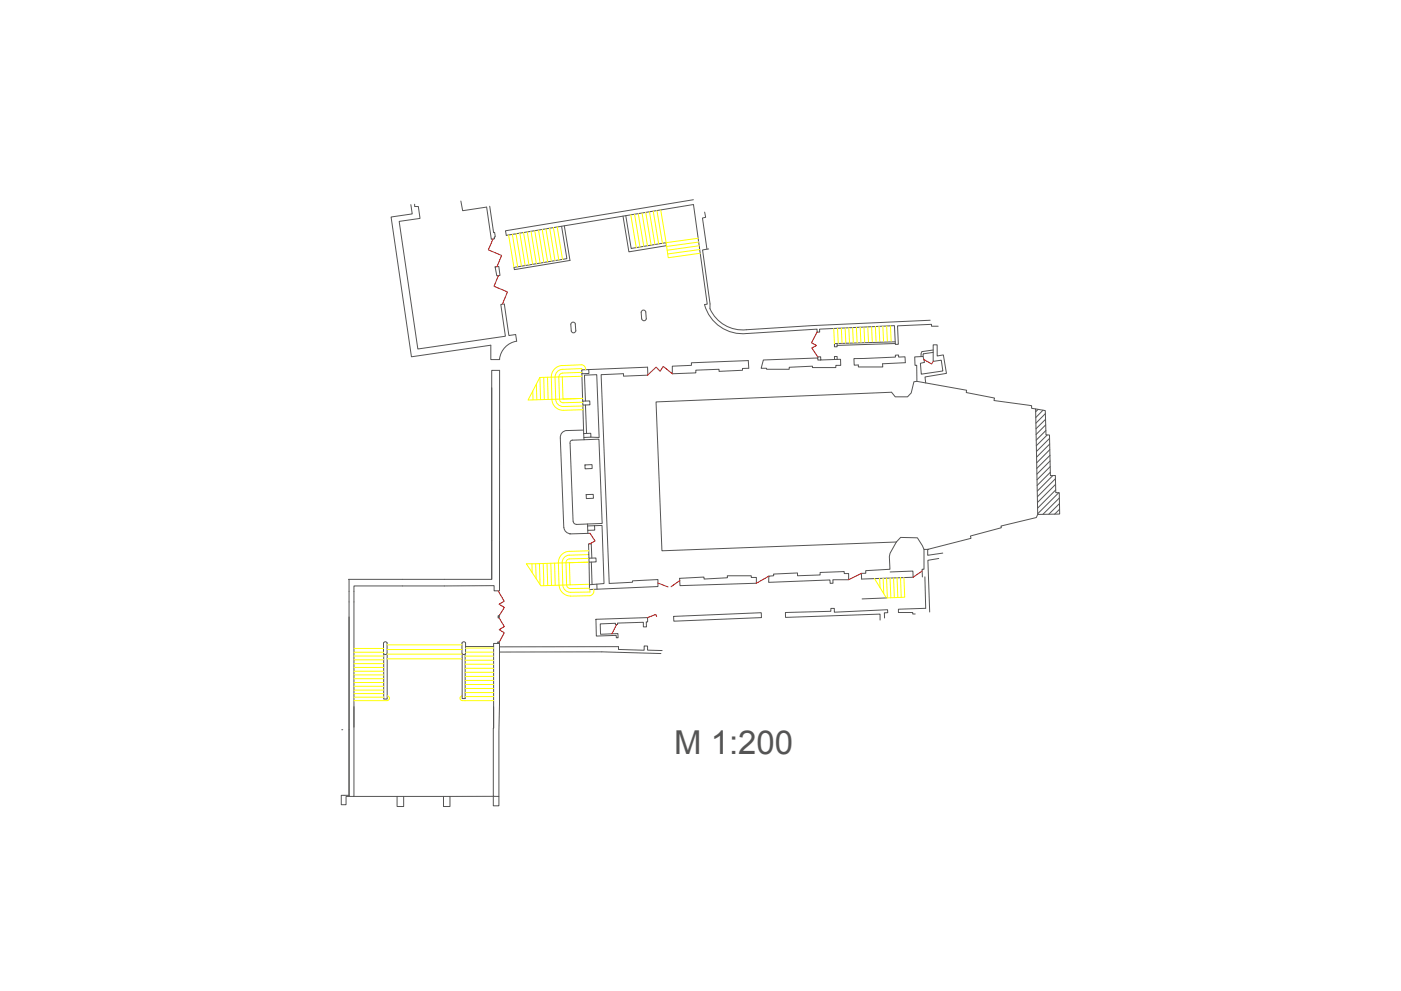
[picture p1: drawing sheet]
<svg xmlns="http://www.w3.org/2000/svg" width="594mm" height="420mm" viewBox="0 0 594 420" stroke-linecap="round" stroke-linejoin="round" font-family="sans-serif">
<defs><g id="words">
<text font-size="14" fill="#545454" x="285.8" y="319.5">M 1:200</text>
</g></defs>
<g fill="none" stroke="#545454" stroke-width=".42">
<path d="M175.8 86.6v1h1.6l.7 5-8.8 1.3 7.9 54.1 37.1-5.4-1.9-13.5 1.4-.3 2 13.5 2.9-.5 .4 2.9a8.6 8.6 0 0 0-7.2 7.8h-3.8v-6.1l-33.6 4.9-8.7-59.3 9-1.3-.6-3.9M195.4 85.2l.8 4.1 10.1-1.5 2 13.6 1.4-.2-.1-.7 .4-.1-.3-1.9-.4 .1-1.6-11.2M239.3 95.7l2.4 14.7-23.6 3.9-.2-.9 22.5-3.7-2.3-13.8M265.4 91.5l2.2 13.8 14.9-2.4 .1 1.3-15.9 2.6-2.5-15.2M294 84.7l-79.7 13.1 .4 2 79.4-13.1 5.8 42.3-1.2 .1a16.7 16.7 0 0 0 18 12.3l29.8-1.9v1.3h1.1l-.1-1.3 31.8-1.4 .4 7.9h1.2l-.3-7.9 14.4-.6v.8h2.8M298.8 89.9l.4 2.2-1.3 .3 1.9 13.3M209.9 113.2l1.6-.2 .5 3.8-1.3 .1zM300.5 105.6l-2.6 .4 3.2 22.8M242 137.6l.2 2.7M243.9 137.4l.3 2.7a.99 .99 0 0 1-.9 1 .99 .99 0 0 1-1.1-.8M244 137.4a.99 .99 0 0 0-1-.8 .99 .99 0 0 0-1 .9M272.2 131.8l.6-.3 .9 .4 .4 3.1a1.01 1.01 0 0 1-.9 1 1.01 1.01 0 0 1-1.1-.8l-.2-2.8z"/>
<path d="M301.1 128.9a7.3 7.3 0 0 0 2.1 5.5 15.1 15.1 0 0 0 13.3 5.4l27.6-1.7 50.3-2.3M246.7 156.8l3-.1v1.6l-3 .2zM246.7 158.5l.4 11.6M249.7 156.7l24.9-1 .1 3.4-10.3 .4v-1.1l-9.5 .4 3.4 88.6 9.9-.5v-.6l10.8-.6v3l-29 1.3v-2.1l6.1-.5-.8-24.6-6.2 .2 .1 1.8h3l-.1-1.9M259.1 158.7h.1M292.9 154.9l-7.8 .4v3.2l10-.4-.1-1.2 9.9-.3v.9l9.9-.5v-.8l2.7-.1-.2-3.2-24.1 .9v1.1M346.8 151.8v.9l1.2-.1v-1.3h-1.2v.5l-23.1 .8-.9 3.5h2.2v.5h9.7v-.9l9.8-.4v.5h9.9v-.9h2.1l-.1-2.6-8.4 .3M355 152.4v-1.3h-1.2l.1 1.3M355 145.6v.8M362.1 152l17.6-.6v-.8l1.3-.1 .1 .9 2.7-.1 .1 2.5-9.7 .4 .1 1.4h-10.3v-.9l-1.8 .1zM379.6 144.9l-25.8 .8v1.3h1.2v-.6l24.7-.8M390.6 150.1l-.1 1.1"/>
<path d="M391.6 149.9l-.2 1.2M395.7 148.4l-4.7 .6-.4 1M395.7 149.4l-4.1 .6M208.5 164.4v81.2M247.1 170.1l3-.1 .1 1.6-3 .2zM247.2 171.8l.3 12M248.3 170l-.5-10.9 5.2-.3 1.1 26.7-3.5-.2M248.3 171.7l.4 12.1M388.8 161.7l-.1-6.8h-.7l-.1-3.6 3.5-.2 .6 2.5-1.7 .4 .4 4.6 9.1-1.3-.7-4.6-3.4 .5v-7h1.7v4.7l2.6-.4 1.3 7.8-9.1 1.5 .3 2.6M439.1 173.4l4.1 .7 .3 10.3h1.5l.4 17.2h2.1l.2 7.3h1.5l.1 9-9.3 .2M440.2 173.6l-1.1 1M442.3 173.9l-3.1 3.1"/>
<path d="M443.3 175.4l-4 4M443.4 177.8l-4.1 4M247.5 182.3l-7.2 .2a2.9 2.9 0 0 0-2.7 3.2l1.5 38M247.5 183.8l3-.1 .1 1.6-3 .2zM247.6 185.5v1l6.4-.3 1.4 35.7-11 .4M247.6 186.5l-4.9 .1-.6 .2-.4 .8 1.3 33.4M248 197.1l3.1-.1v1.6l-3 .2zM443.4 180.1l-4.1 4.1M443.5 182.5l-4.1 4.1M444 184.4l-4.6 4.6M445.1 185.9l-5.6 5.5M445.1 188.3l-5.5 5.5"/>
<path d="M445.1 190.6l-5.5 5.6M445.2 193.1l-5.6 5.5M445.3 195.4l-5.6 5.6M445.3 197.8l-5.6 5.6M248.6 209.7l3-.1v1.7l-3 .1zM445.4 200.3l-5.6 5.5M446.4 201.6l-6.5 6.6M447.6 203l-7.7 7.6M447.6 205.4l-7.7 7.6M447.6 207.7l-7.6 7.7M449 208.9l-9 8.9M449.2 211.1l-7 7"/>
<path d="M449.3 213.5l-4.6 4.5M449.3 215.9l-2.1 2.1M239.1 223.7l.4 1.1 .7 .9 1.7 .6M243.1 221l.5 1.1 .9 .2M249.1 222.1v.9M249.2 224.8l.1 1.3M249.8 238.4l.2 9.5M250.2 226.1l-8.7 .3M250.8 238.3l.3 9.5M251 236.6l-.3-6h-1.1l.2 7.8 3-.2-.1-1.6-3 .1M380.1 229.8l-99.4 3.7-2.5-63.1 99.9-4.1 1.5 1.9h5.2l1.6-1.6 1.1-4.7 1.3-.2 21.1 3.8-.2 .9 12 2.4-.2 1 15.9 2.2v1.1l1.7 .3 .9 44.7-.6 1.3-15 3.6 .2 .7-13.1 3.6 .2 .9-18.3 4.7M380.1 229.8l-2.7 4.8-.3 1.4 .3 5.4-10.3 .5v1.1l-1.8 .1 .1 2.4 21.8-.8-.1-2.6-9.6 .4"/>
<path d="M380.1 229.8l1.8-1.9 7.1 .1 2.8 4.9M393.4 232.9h.1M393.4 232.9v2.5l6.4-.9M393.4 232.9h-1.6v8.5h-.8l.1 3.2M398.1 236.8l-4.6 .7 .7 22M147.8 245.6h60.7v-88.6h3.4l-.1 93.5h-2.3v-2.2l-59.4 .1v89.3h-3.4v3.5h-2v-4h3.3M148 245.6v63.8M253.1 247.7l.1 2.1M288.1 245.2l10.4-.5v.8l10-.5-.1-.9h10.2v.7h2.1v2.5l-32.4 1zM326 244.3l2.1-.2-.1-.7 10.2-.5v1.2l9.6-.3-.1-1.1 10.3-.4v.9h1.8v2.6h-6.6v1.5h-1.2l-.1-1.4-26 1zM375.8 253.5l-10.2 .4M392.2 244.6l.3 13.3-11.5 .4v1.4h6v.6h1.1"/>
<path d="M148 261.6v76.1M162.7 277.4v19h1.5v-19M164.1 272.6v4.4M164.2 272.6a.83 .83 0 0 0-.8-.5 .83 .83 0 0 0-.8 .5v4.4a.83 .83 0 0 0 .8 .5 .83 .83 0 0 0 .8-.5M197.2 277.4v18.8h-1.2v-18.7M197.4 274.1h11.9v-1.3h2.5l-.2 64.9M197.4 272.6v4.4M197.4 272.6a.83 .83 0 0 0-.7-.5 .83 .83 0 0 0-.8 .5v4.4a.83 .83 0 0 0 .8 .5 .83 .83 0 0 0 .7-.5M209.3 274.1l.1 63.5-18.6 .1M211 272.2h.7v.6h-.7zM211.2 261.1h.5v.9h-.5zM211.8 274.2h50.5v1.2l10.8 .3v-1.8h1.5v1.7l6.2 .2"/>
<path d="M211.8 276.5l43.4-.1 25.1 .7M252.7 262.6l21.9-.8v1.9h-.6l.1 2.1h-1.3v-2l-11 .4 .1 .6h-.9v-.5l-6.5 .2 .1 4.4 7.4-.3 .1 1.8h-.8v-1l-8.4 .3zM285.6 261.3l37.2-1.5 .1 2-37.2 1.6zM375.1 262l-.1-2.2h1.4v-1.3l-22.6 1.1v-1.6h-1.5v1.2l-19.2 .5v2.1l40.1-1.4v2.5M150.1 299.6v8.7M209.3 299.6v9.1M144.9 309.4h.1M150.1 337.7h18.3M168.4 337.7h2.8v4.2h-2.8zM171.2 337.7h16.9M188.1 337.7h2.7v4.2h-2.7zM209.2 337.6l2.4 .1v3.9h-2.4z"/>
</g>
<g fill="none" stroke="#ff0" stroke-width=".42">
<path d="M215.7 99.6l2.2 13.8M217.3 99.4l2.2 13.7M218.8 99.1l2.3 13.7M220.4 98.9l2.3 13.7M222 98.6l2.3 13.7M223.6 98.3l2.3 13.8M225.2 98.1l2.2 13.7M226.8 97.8l2.2 13.8M228.4 97.6l2.2 13.7M229.9 97.3l2.3 13.7M231.5 97l2.3 13.8M233.1 96.7l2.2 13.8"/>
<path d="M234.7 96.5l2.3 13.8M236.3 96.2l2.2 13.8M267.5 91.1l2.3 13.9M269.1 90.8l2.3 13.9M270.7 90.6l2.3 13.9M272.3 90.3l2.2 13.9M273.8 90.1l2.3 13.8M275.4 89.8l2.3 13.9M277 89.5l2.3 13.9M278.6 89.3l2.3 13.9M280.2 89l2.3 13.9M282.5 102.9l.9 6.4 13.5-1.9"/>
<path d="M296 101l-13.5 1.9M296.3 102.6l-13.6 1.9M296.5 104.2l-13.6 1.9M296.7 105.8l-13.6 1.9M353.5 139.3l.3 6.4M355.1 139.2l.3 6.4M356.8 139.1l.3 6.5M358.4 139l.3 6.5M359.9 139l.3 6.4M361.5 138.9l.3 6.4M363.1 138.8l.3 6.5M364.8 138.7l.3 6.5"/>
<path d="M366.4 138.7l.3 6.4M368 138.6l.3 6.4M369.6 138.5l.3 6.5M371.2 138.4l.3 6.5M372.8 138.4l.3 6.4M374.4 138.3l.3 6.4M376 138.2l.3 6.5M377.6 138.1l.3 6.5M230.6 160l.2 9.4M232.2 159.9l.2 9.4M237 159.8l.3 9.4 .2 .9 1.3 .6 8.3-.2M238.4 156.6l8.2-.3 .1 .5"/>
<path d="M238.4 156.6l-1.9 .8-1 1.7 .1 10.2M246.6 154.7l-8.3 .3a4.8 4.8 0 0 0-4.5 4.9l.2 9.4a4.8 4.8 0 0 0 4.9 4.7l8.3-.3M246.6 154.6l1.3 .7 .4 1.4M246.7 157.9l-8.2 .3-1.2 .7-.3 .9M246.8 159.5l-8.4 .3M225.9 165.8l.1 3.7M227.4 162.9l.2 6.6M228.9 160l9.5-.2 .3 9.4 8.3-.3-23.1 .7zM229 160l.2 9.4M235.6 169.2a3.2 3.2 0 0 0 3.2 3.2l8.4-.3M225.6 239l.1 3.8M227.1 239l.2 6.3"/>
<path d="M228.7 238.9l.3 8.8M230.3 238.9l.3 9.4M232 238.9l.3 9.4h-3l-6.1-9.3 26.6-.6-8.4 .2 .3 9.4 8.3-.3M233.6 238.8l.3 9.4M235.2 238.8l.2 9.4M238.4 238.7l.4 10.1 1.1 1.6 2 .7M241.3 233.7a4.8 4.8 0 0 0-4.5 5l.2 9.4a4.9 4.9 0 0 0 4.9 4.6l8.3-.1a2.09 2.09 0 0 0 1.5-2.7M249.7 233.5l-8.4 .3M249.7 235.1l-8.3 .2a3.2 3.2 0 0 0-3 3.4M249.7 236.7l-8.3 .3-1.2 .7-.2 .9 .3 9.4 .3 .9 1.2 .6 8.2-.1M241.7 248l-9.5 .3M250.1 250l.1 1-8.3 .1"/>
<path d="M373 245.2l.2 3.9M374.5 245.2l.2 6.5M375.9 245.1l.4 8.4M377.4 245l.4 8.4M378.9 245l.3 8.4M380.4 244.9l.3 8.4M381.9 244.9l.3 8.4M383.3 244.8l.3 8.4-7.8 .3-5-8.2M150.1 279.8h12.6M150.1 278.1h12.6M150.1 276.5h12.6M150.1 274.9h12.6"/>
<path d="M164.1 273.4h31.8M164.1 275.4h31.8M164.1 277.3h31.8M164.1 279.3h31.8M197.2 278.2h12.1M197.2 279.9h12.1M197.4 276.5h11.9M197.4 274.8h11.9M150.1 295.6h12.6M150.1 294.1h12.6M150.1 292.6h12.6M150.1 291h12.6"/>
<path d="M150.1 289.4h12.6M150.1 287.8h12.6M150.1 286.1h12.6M150.1 284.6h12.6M150.1 283h12.6M150.1 281.4h12.6M164.2 295a1.02 1.02 0 0 1 1 1.1 1.02 1.02 0 0 1-1 1h-14.1M196 295a.99 .99 0 0 0-1 1 .99 .99 0 0 0 1 1l13.3 .1M197.2 295.3h12.1M197.2 293.6h12.1M197.2 291.9h12.1M197.2 290.2h12.1"/>
<path d="M197.2 288.5h12.1M197.2 286.8h12.1M197.2 285h12.1M197.2 283.4h12.1M197.2 281.6h12.1"/>
</g>
<g fill="none" stroke="#f00" stroke-width=".42">
<path d="M209.1 101.4l-2 4.5 5.6 2.4-2 4.8M211.3 116.9l-1.8 4.5 5.7 2.4-2.1 5M285.1 158.5l-3.9-3.2-1.3 2.1-1.7-1.8-3.6 3.5M346.5 140.8l-2.4 4.5 2.2 1.2-2.1 1 2.6 3.8M391.7 152.4l3.4 1.9 .6-1.1M250.2 226.1l2.1 3.3-2.2 1.2M211.2 250.5l2.6 4.4-2.2 1.3 2.2 1.3-2.1 3.6M279 247.2l4.3 1.6M288.3 246.1l-3.8 2.7M326 244.3l-5.3 3M365.3 243.1l-5.5 2.7M391 242.1l-3.8 2.6"/>
<path d="M211.7 262l2.1 3.7-2.1 1.3 2.1 1.3-2.1 3.9M261.4 264.8l-1.9 3.9M278.4 261.4l-.3-.9-3.5 1.3"/>
</g>
<use href="#words"/>
</svg>
